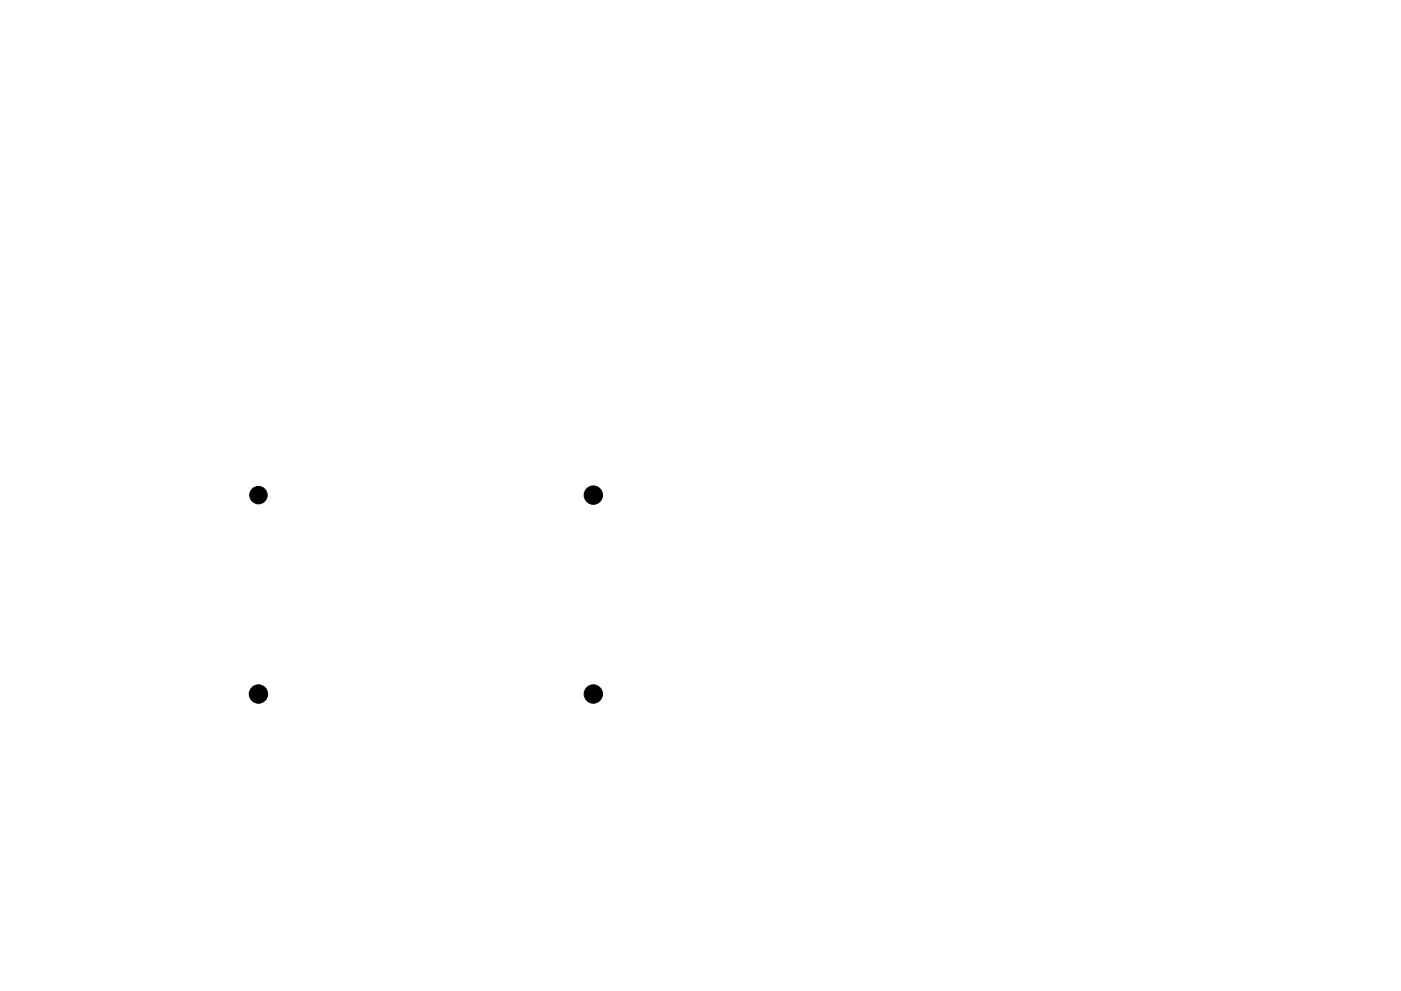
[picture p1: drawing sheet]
<svg xmlns="http://www.w3.org/2000/svg" width="297mm" height="210mm" viewBox="0 0 297 210" stroke-linecap="round" stroke-linejoin="round" font-family="sans-serif">
<g fill="#000" stroke="#000" stroke-width=".21">
<circle cx="54.8" cy="105" r="1.85"/>
<circle cx="125.8" cy="105" r="1.95"/>
<circle cx="54.8" cy="147.2" r="1.95"/>
<circle cx="125.8" cy="147.2" r="1.95"/>
</g>
</svg>
